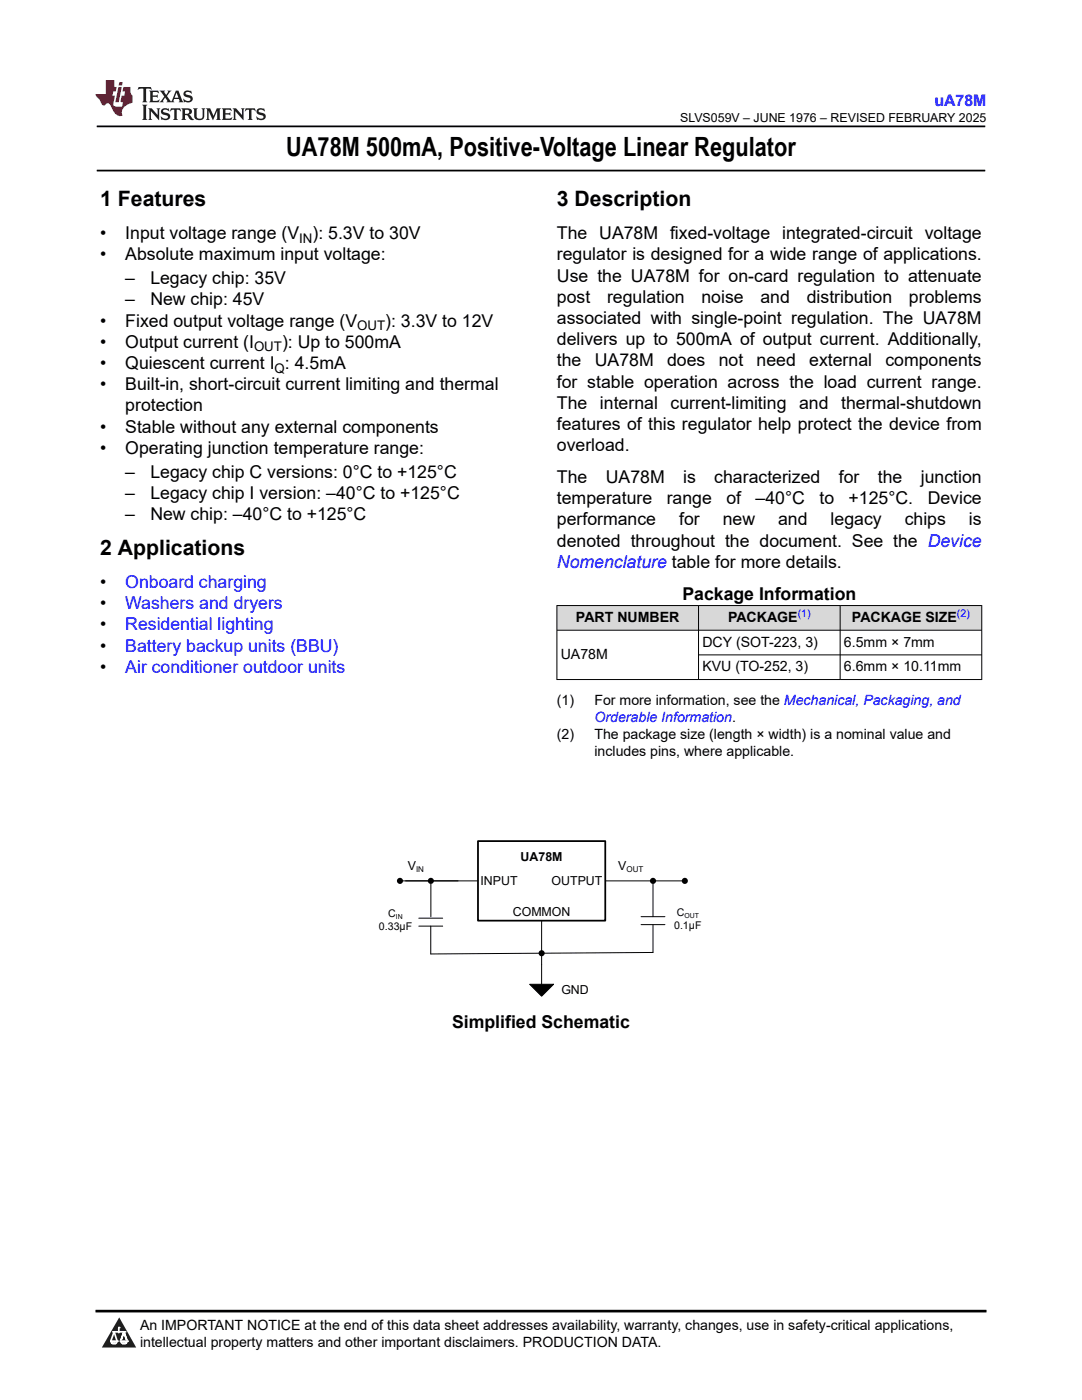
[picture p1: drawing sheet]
<svg xmlns="http://www.w3.org/2000/svg" width="216mm" height="279mm" viewBox="0 0 216 279" stroke-linecap="round" stroke-linejoin="round" font-family="sans-serif">
<defs><g id="words">
<text font-size="5.3" x="57.1" y="31.2">UA78M 500mA, Positive-Voltage Linear Regulator</text>
<g font-size="4.2">
<text x="20" y="41.2">1 Features</text>
<text x="111.1" y="41.2">3 Description</text>
<text x="20" y="110.8">2 Applications</text>
</g>
<g font-size="3.5">
<text x="20" y="47.7">•</text>
<text x="25" y="47.7">Input voltage range (V</text>
<text x="62.4" y="47.7">): 5.3V to 30V</text>
<text x="111.1" y="47.7">The UA78M fixed-voltage integrated-circuit voltage</text>
<text x="20" y="52">•</text>
<text x="25" y="52">Absolute maximum input voltage:</text>
<text x="111.1" y="52">regulator is designed for a wide range of applications.</text>
<text x="25" y="56.7">–</text>
<text x="30" y="56.7">Legacy chip: 35V</text>
<text x="111.1" y="56.2">Use the UA78M for on-card regulation to attenuate</text>
<text x="20" y="65.2">•</text>
<text x="25" y="61">–</text>
<text x="25" y="65.2">Fixed output voltage range (V</text>
<text x="30" y="61">New chip: 45V</text>
<text x="76.9" y="65.2">): 3.3V to 12V</text>
<text x="111.1" y="64.7">associated with single-point regulation. The UA78M</text>
<text x="111.1" y="60.4">post</text>
<text x="121.1" y="60.4">regulation</text>
<text x="140" y="60.4">noise</text>
<text x="151.7" y="60.4">and</text>
<text x="161" y="60.4">distribution</text>
<text x="181.4" y="60.4">problems</text>
<text x="20" y="69.4">•</text>
<text x="25" y="69.4">Output current (I</text>
<text x="56.3" y="69.4">): Up to 500mA</text>
<text x="111.1" y="68.9">delivers up to 500mA of output current. Additionally,</text>
<text x="20" y="73.7">•</text>
<text x="20" y="77.9">•</text>
<text x="25" y="73.7">Quiescent current I : 4.5mA</text>
<text x="25" y="77.9">Built-in, short-circuit current limiting and thermal</text>
<text x="111.1" y="77.4">for stable operation across the load current range.</text>
<text x="111.1" y="73.1">the</text>
<text x="118.7" y="73.1">UA78M</text>
<text x="133.1" y="73.1">does</text>
<text x="143.4" y="73.1">not</text>
<text x="151" y="73.1">need</text>
<text x="161.5" y="73.1">external</text>
<text x="176.7" y="73.1">components</text>
<text x="25" y="82.1">protection</text>
<text x="111.1" y="81.6">The</text>
<text x="119.7" y="81.6">internal</text>
<text x="133.8" y="81.6">current-limiting</text>
<text x="159.5" y="81.6">and</text>
<text x="167.9" y="81.6">thermal-shutdown</text>
<text x="20" y="86.4">•</text>
<text x="25" y="86.4">Stable without any external components</text>
<text x="111.1" y="85.8">features of this regulator help protect the device from</text>
<text x="20" y="90.6">•</text>
<text x="25" y="90.6">Operating junction temperature range:</text>
<text x="25" y="95.3">–</text>
<text x="30" y="95.3">Legacy chip C versions: 0°C to +125°C</text>
<text x="111.1" y="90.1">overload.</text>
<text x="25" y="99.6">–</text>
<text x="30" y="99.6">Legacy chip I version: –40°C to +125°C</text>
<text x="111.1" y="96.4">The</text>
<text x="111.1" y="100.6">temperature</text>
<text x="120.9" y="96.4">UA78M</text>
<text x="133" y="100.6">range</text>
<text x="136.3" y="96.4">is</text>
<text x="142.5" y="96.4">characterized</text>
<text x="144.9" y="100.6">of</text>
<text x="150.8" y="100.6">–40°C</text>
<text x="163.5" y="100.6">to</text>
<text x="167.4" y="96.4">for</text>
<text x="169.3" y="100.6">+125°C.</text>
<text x="175.2" y="96.4">the</text>
<text x="183.7" y="96.4">junction</text>
<text x="185.1" y="100.6">Device</text>
<text x="25" y="103.8">–</text>
<text x="30" y="103.8">New chip: –40°C to +125°C</text>
<text x="111.1" y="104.9">performance</text>
<text x="135.5" y="104.9">for</text>
<text x="144.2" y="104.9">new</text>
<text x="155.3" y="104.9">and</text>
<text x="165.7" y="104.9">legacy</text>
<text x="180.5" y="104.9">chips</text>
<text x="193.3" y="104.9">is</text>
<text x="111.1" y="109.1">denoted throughout the document. See the Device</text>
<text x="20" y="117.4">•</text>
<text x="136.2" y="119.7">Package Information</text>
<text x="20" y="121.6">•</text>
<text x="20" y="125.8">•</text>
<text x="20" y="130.1">•</text>
<text x="20" y="134.3">•</text>
<text x="90.2" y="205.1">Simplified Schematic</text>
</g>
<g font-size="3.5" fill="#00f">
<text x="111.1" y="113.3">Nomenclature table for more details.</text>
<text x="25" y="117.4">Onboard charging</text>
<text x="25" y="121.6">Washers and dryers</text>
<text x="25" y="125.8">Residential lighting</text>
<text x="25" y="130.1">Battery backup units (BBU)</text>
<text x="25" y="134.3">Air conditioner outdoor units</text>
</g>
<text font-size="3.2" fill="#00f" x="186.4" y="21.1">uA78M</text>
<g font-size="2.8">
<text x="114.9" y="124.1">PART NUMBER</text>
<text x="145.3" y="124.1">PACKAGE</text>
<text x="170" y="124.1">PACKAGE SIZE</text>
<text x="111.9" y="131.5">UA78M</text>
<text x="140.2" y="129">DCY (SOT-223, 3)</text>
<text x="168.4" y="129">6.5mm × 7mm</text>
<text x="140.2" y="134">KVU (TO-252, 3)</text>
<text x="168.4" y="134">6.6mm × 10.11mm</text>
<text x="111.1" y="140.8">(1)</text>
<text x="118.6" y="140.8">For more information, see the Mechanical, Packaging, and</text>
<text x="111.1" y="147.5">(2)</text>
<text x="118.6" y="147.5">The package size (length × width) is a nominal value and</text>
<text x="118.6" y="150.9">includes pins, where applicable.</text>
<text x="27.9" y="265.5">An IMPORTANT NOTICE at the end of this data sheet addresses availability, warranty, changes, use in safety-critical applications,</text>
<text x="27.9" y="268.9">intellectual property matters and other important disclaimers. PRODUCTION DATA.</text>
</g>
<text font-size="2.8" fill="#00f" x="118.6" y="144.2">Orderable Information.</text>
<g font-size="2.6">
<text x="59.7" y="48.4">IN</text>
<text x="71.3" y="65.9">OUT</text>
<text x="50.7" y="70.1">OUT</text>
<text x="54.8" y="74.4">Q</text>
</g>
<g font-size="2.5">
<text x="135.7" y="24.3">SLVS059V – JUNE 1976 – REVISED FEBRUARY 2025</text>
<text x="81.4" y="173.7">V</text>
<text x="103.9" y="171.8">UA78M</text>
<text x="123.4" y="173.7">V</text>
<text x="95.9" y="176.5">INPUT</text>
<text x="110.1" y="176.5">OUTPUT</text>
<text x="102.3" y="182.9">COMMON</text>
<text x="112" y="198.4">GND</text>
</g>
<g font-size="2.1" fill="#00f">
<text x="159.2" y="123.2">(1)</text>
<text x="191" y="123.2">(2)</text>
</g>
<g font-size="2.1">
<text x="75.6" y="185.6">0.33µF</text>
<text x="77.5" y="183.1">C</text>
<text x="134.5" y="185.4">0.1µF</text>
<text x="135" y="182.9">C</text>
</g>
<g font-size="1.6">
<text x="83" y="174">IN</text>
<text x="125" y="174">OUT</text>
</g>
<g font-size="1.4">
<text x="79" y="183.4">IN</text>
<text x="136.6" y="183.1">OUT</text>
</g>
</g></defs>
<path d="M19.3 25.2h177.3M19.3 34h177.3" fill="none" stroke="#000" stroke-width=".35"/>
<g fill="#d8d8d8">
<path d="M111.1 120.9h84.8v4.9h-84.8z" fill-rule="evenodd"/>
<path d="M111.2 120.9h28.1v4.8h-28.1z" fill-rule="evenodd"/>
<path d="M139.4 120.9h28.2v4.8h-28.2z" fill-rule="evenodd"/>
<path d="M167.7 120.9h28.1v4.8h-28.1z" fill-rule="evenodd"/>
</g>
<path d="M111.1 120.9h84.9M111.1 125.8h84.9M111.1 135.6h84.9M111.1 120.8v14.9M139.4 120.8v14.9M139.4 130.7h56.6M167.6 120.8v14.9M195.9 120.8v14.9" fill="none" stroke="#000" stroke-width=".2"/>
<path d="M95.4 167.9h25.4v15.8h-25.4z" fill-rule="evenodd" fill="#fff"/>
<path d="M95.4 167.9h25.4v15.8h-25.4z" fill="none" stroke="#000" stroke-width=".35"/>
<path d="M80.4 175.8h15M86 176.4v6.5M120.9 175.8h15.1M130.3 176.4v6.5M83.6 184.8h4.7M83.6 183.2h4.7M105.7 196.4h4.8l-2.4 2.4zM107.7 190.2h.4M108.1 183.7v12.7M127.9 184.5h4.8M127.9 182.9h4.8M130.3 184.5v5.6l-44.4 .3 .1-5.6" fill="none" stroke="#000" stroke-width=".2"/>
<g fill="#000">
<path d="M105.7 196.4h4.8l-2.4 2.4z"/>
<circle cx="79.8" cy="175.8" r=".61"/>
<circle cx="86" cy="175.8" r=".61"/>
<circle cx="130.3" cy="175.8" r=".61"/>
<circle cx="136.6" cy="175.8" r=".61"/>
<circle cx="108.1" cy="190.2" r=".61"/>
</g>
<path d="M0 0h215.9v23.8h-215.9z" fill-rule="evenodd" fill="#fff"/>
<path d="M27.7 17.4l-.2 .6 .5-.3h.6v.2v2.1l-.2 .4h1l-.2-.4v-2.1v-.2h.5l.5 .3-.1-.6zM29.8 18.1l.2 .4v1.5l-.2 .4h1.9l.1-.6a1.08 1.08 0 0 1-1.3 .2v-.7h.6l.4 .2v-.6l-.4 .2h-.6v-.6l.2-.1a1 1 0 0 1 1 .2l-.1-.5zM31.8 18.1l1 1.1-1 1.2h.9l-.2-.2 .4-.7 .5 .7-.2 .2h1.6l-.2-.2 .1-.4h1l.1 .4-.1 .2h.9l-.2-.3-.8-2h-.5l-1 2.2-.8-1.1 .9-1.1h-.8l.2 .2-.5 .7-.3-.7 .1-.2zM35.2 18.5l.4 1h-.8zM36.8 18.2a.65 .65 0 0 0-.2 .8 .65 .65 0 0 0 .6 .4l.7 .2 .1 .2a.79 .79 0 0 1-.7 .4 .79 .79 0 0 1-.7-.5l.1 .7 .2-.1a.93 .93 0 0 0 1.1 .1 .93 .93 0 0 0 .4-1 1.46 1.46 0 0 0-1.2-.6l-.1-.3a1.09 1.09 0 0 1 1.2 .2l-.2-.6-.1 .1-.6-.2zM28.4 20.9l.2 .4v2.3l-.2 .3h1l-.2-.3v-2.3l.2-.4zM29.6 21.6l.2 .4v1.6l-.2 .3h.8l-.3-.3v-1.4l1.7 1.8v-2l.2-.4h-.8l.2 .2 .1 1.1-1.2-1.3zM32.3 21.8a.65 .65 0 0 0-.2 .7 .65 .65 0 0 0 .7 .4l.6 .2 .1 .2a.79 .79 0 0 1-.7 .4 .79 .79 0 0 1-.7-.5l.1 .7 .2-.1a.93 .93 0 0 0 1.1 .1 .93 .93 0 0 0 .4-.9 1.46 1.46 0 0 0-1.2-.6l-.1-.4a1.09 1.09 0 0 1 1.2 .2l-.2-.6-.1 .1-.6-.1zM34.1 21.6l-.1 .7a.63 .63 0 0 1 .7-.4l.1 1.7-.3 .3h1l-.2-.3v-1.7a.66 .66 0 0 1 .8 .4l-.1-.7zM36.2 21.6l.2 .4v1.6l-.2 .3h.9l-.2-.2v-.7h.5l.1 .2a.79 .79 0 0 0 1.2 .6l-1-.9a.61 .61 0 0 0 .6-.6 .61 .61 0 0 0-.5-.6zM36.9 21.9h.2a.47 .47 0 0 1 .5 .1 .47 .47 0 0 1 .1 .5l-.2 .2h-.6zM38.5 21.6l.2 .2a2.27 2.27 0 0 0 .4 2 1.04 1.04 0 0 0 1.7-.7v-1.3l.2-.2h-.8l.2 .4v1.1a.6 .6 0 0 1-.6 .6 .6 .6 0 0 1-.6-.6v-1.1l.3-.4zM41.1 21.6l.2 .4v1.6l-.2 .3h.7l-.2-.3v-1.5l.9 1.9 .8-1.9v1.5l-.2 .3h1l-.3-.3v-1.6l.3-.4h-.8l-.7 1.5-.7-1.5zM44.3 21.6l.2 .4v1.6l-.2 .3h1.9l.1-.5a1.09 1.09 0 0 1-1.3 .1v-.6h.6l.4 .1v-.6l-.4 .2h-.6v-.6l.2-.1a1.01 1.01 0 0 1 1 .3l-.1-.6zM46.4 21.6l.3 .4v1.6l-.3 .3h.8l-.2-.3v-1.4l1.6 1.8v-2l.2-.4h-.7l.2 .2v1.1l-1.2-1.3zM49 21.6l-.1 .7a.63 .63 0 0 1 .8-.4v1.7l-.3 .3h1l-.2-.3v-1.7a.66 .66 0 0 1 .8 .4l-.1-.7zM51.4 21.8a.65 .65 0 0 0-.2 .7 .65 .65 0 0 0 .6 .4l.6 .2 .2 .2a.79 .79 0 0 1-.8 .4 .79 .79 0 0 1-.6-.5l.1 .7 .2-.1a.93 .93 0 0 0 1 .1 .93 .93 0 0 0 .5-.9 1.46 1.46 0 0 0-1.3-.6l-.1-.4a1.09 1.09 0 0 1 1.3 .2l-.2-.6-.2 .1-.5-.1z" fill="#231f20"/>
<path d="M21.1 16v2.8h-2.1l.1 .3 .9 1a.95 .95 0 0 0 .9 .9 .59 .59 0 0 1 .6-.4 .59 .59 0 0 1 .5 .4l.4 .8a1.59 1.59 0 0 0 2.1 1.3 1.61 1.61 0 0 1 1-2.2l1-.4-.1-1.5a1.59 1.59 0 0 1-.4-1.6h-1.4l-.2 .9h.5l-.1 .8h-.5l-.2 1v.2l.4 .1-.2 .9h-.6a.73 .73 0 0 1-1.1-.7l.3-1.5h-.5l.2-.8h.5l.2-.9h-.5v-1.4zM23.6 17.4l-.6 3h.7l.6-3zM23.8 16.4l-.1 .7h.7l.1-.7z" fill="#ed1c24"/>
<path d="M0 261.4h215.9v18h-215.9z" fill-rule="evenodd" fill="#fff"/>
<path d="M23.8 262.9l3.4 6h-6.9z" fill="#231f20"/>
<path d="M22.1 267.7h1.3l-.4 .5h-.3a.55 .55 0 0 1-.6-.5z" fill-rule="evenodd" fill="#fff"/>
<path d="M22.1 267.7h1.3l-.4 .5h-.3a.55 .55 0 0 1-.6-.5z" fill="none" stroke="#231f20" stroke-width=".34"/>
<path d="M22.1 267.7h1.3l-.4 .5h-.5zM23.7 265.9h.1M23.7 264.9v1z" fill="none" stroke="#fff" stroke-width=".34"/>
<circle cx="23.7" cy="264.9" r=".17" fill="#fff"/>
<path d="M22.6 265.8h.1M22.6 265.8h2.3z" fill="none" stroke="#fff" stroke-width=".34"/>
<circle cx="24.9" cy="265.8" r=".17" fill="#fff"/>
<path d="M24 267.7h.1" fill="none" stroke="#fff" stroke-width=".34"/>
<path d="M24.7 265.8l-.7 1.9z" fill="#fff"/>
<path d="M24.7 265.8l-.7 1.9z" fill="none" stroke="#fff" stroke-width=".34"/>
<path d="M24.7 265.8l.7 1.9z" fill="#fff"/>
<path d="M24.7 265.8l.7 1.9zM25.3 267.7h.1" fill="none" stroke="#fff" stroke-width=".34"/>
<circle cx="22.1" cy="267.7" r=".17" fill="#fff"/>
<path d="M22.8 265.8l-.7 1.9zM22.8 265.8l.6 1.9z" fill="none" stroke="#fff" stroke-width=".34"/>
<circle cx="23.4" cy="267.7" r=".17" fill="#fff"/>
<path d="M24.1 267.7h1.3a.65 .65 0 0 1-.6 .5 .65 .65 0 0 1-.7-.5z" fill-rule="evenodd" fill="#fff"/>
<path d="M24.1 267.7h1.3a.65 .65 0 0 1-.6 .5 .65 .65 0 0 1-.7-.5z" fill="none" stroke="#231f20" stroke-width=".34"/>
<path d="M24 267.7h.1M24.1 267.7h1.3l-.4 .5h-.5z" fill="none" stroke="#fff" stroke-width=".34"/>
<circle cx="25.4" cy="267.7" r=".17" fill="#fff"/>
<path d="M19 261.7h177.8" fill="none" stroke="#000" stroke-width=".53"/>
<use href="#words"/>
</svg>
